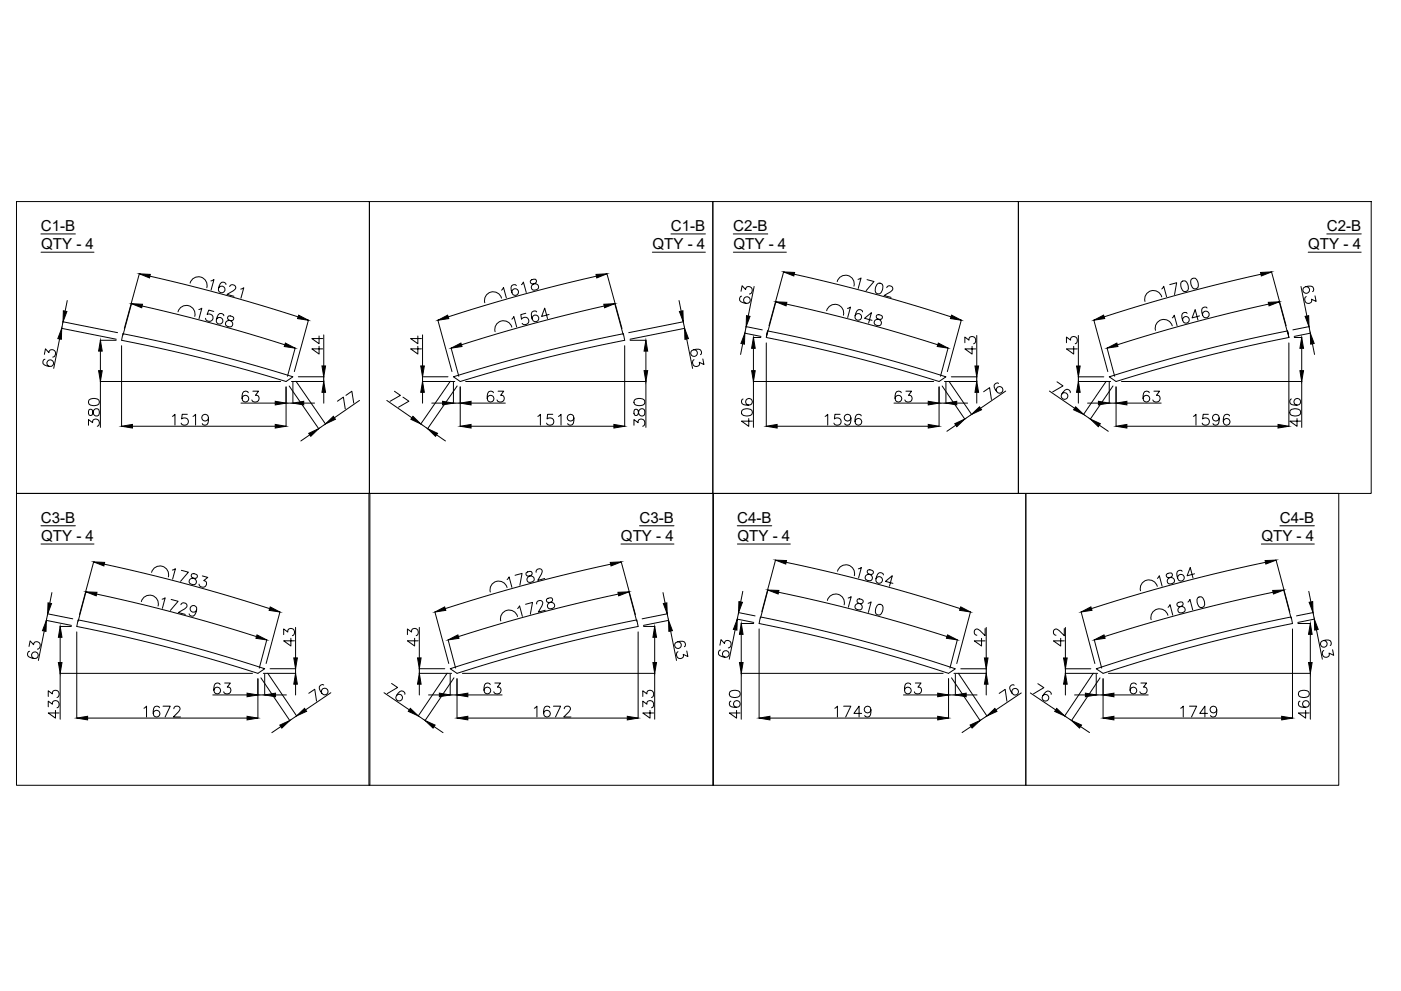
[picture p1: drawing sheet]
<svg xmlns="http://www.w3.org/2000/svg" width="594mm" height="420mm" viewBox="0 0 594 420" stroke-linecap="round" stroke-linejoin="round" font-family="sans-serif">
<defs><g id="words">
<g font-size="6.4">
<text x="17.4" y="97.8">C1-B</text>
<text x="284.5" y="97.8">C1-B</text>
<text x="310.9" y="97.8">C2-B</text>
<text x="562.6" y="97.8">C2-B</text>
<text x="17.4" y="105.6">QTY - 4</text>
<text x="276.6" y="105.6">QTY - 4</text>
<text x="311" y="105.6">QTY - 4</text>
<text x="554.7" y="105.6">QTY - 4</text>
<text x="17.4" y="221.6">C3-B</text>
<text x="271.2" y="221.6">C3-B</text>
<text x="312.6" y="221.6">C4-B</text>
<text x="542.7" y="221.6">C4-B</text>
<text x="17.4" y="229.3">QTY - 4</text>
<text x="263.3" y="229.3">QTY - 4</text>
<text x="312.7" y="229.3">QTY - 4</text>
<text x="534.9" y="229.3">QTY - 4</text>
</g>
</g></defs>
<!-- layer: 0 -->
<g fill="none" stroke="#000" stroke-width=".42">
<path d="M7 85.5h149.6v123.7h-149.6zM17.4 99.2h14.6M156.6 85.5h145.7v123.7h-145.7zM284.5 99.2h14.6M302.3 85.5h129.5v123.7h-129.5zM310.9 99.2h14.7M431.8 85.5h149.6v123.7h-149.6zM562.6 99.2h14.6M17.4 106.9h22.5M59.1 116l-6.4 23.3M63.6 117.1a713.5 713.5 0 0 1 62.8 17.2M89.4 119.1l1.3-.6-1.2 4.5"/>
<path d="M224.9 119a.93 .93 0 0 0 .9 1.3 1.89 1.89 0 0 1 2.6 1.4 1.53 1.53 0 0 1-1.7 1.3 1.53 1.53 0 0 1-1.3-1.6l.3-.6a1.94 1.94 0 0 0 1.7-2 1.73 1.73 0 0 0-2.5 .2zM252.9 117.1a712.4 712.4 0 0 0-62.9 17.2M257.4 116l6.3 23.3M276.6 106.9h22.5M311 106.9h22.4M332.3 115.2l-6.2 22.9M336.8 116.3l5.1 1.1a708.9 708.9 0 0 1 61.4 16.9M355 119.4a3.7 3.7 0 0 1 4.5-2.6 3.7 3.7 0 0 1 2.6 4.5M363.8 118.4l1.3-.5-1.2 4.4M367.7 118.6l2.9 .8-3.3 3.8M500.9 119.6a1.49 1.49 0 0 1 2.3 0 3.8 3.8 0 0 1 .5 3.5 1.49 1.49 0 0 1-2.3 0 3.8 3.8 0 0 1-.5-3.5zM505.1 118.4a1.49 1.49 0 0 1 2.3 .1 3.8 3.8 0 0 1 .5 3.5 1.5 1.5 0 0 1-2.3-.1 3.8 3.8 0 0 1-.5-3.5z"/>
<path d="M534.7 116.3l-15.5 3.6a701.4 701.4 0 0 0-51 14.4M539.2 115.2l6.2 22.9M554.7 106.9h22.5M26.1 139.2l23.2 4.6M26.2 139.2l.5-2.8 23.2 4.6M28.5 127.4l-.9 4.5M55.8 128.7l-3.6 13.4M60.3 129.7l10.1 2.4a703.5 703.5 0 0 1 50.4 14.1M75.5 132.2a3.7 3.7 0 0 1 4.5-2.6 3.7 3.7 0 0 1 2.6 4.5M80.6 120a3.7 3.7 0 0 1 4.5-2.5 3.7 3.7 0 0 1 2.6 4.5M84.3 131.2l1.3-.5-1.2 4.4M90.7 132l-2.2-.5-.7 1.8a1.63 1.63 0 0 1 2.4 .6 1.63 1.63 0 0 1-.9 2.3 1.63 1.63 0 0 1-2.1-1.3"/>
<path d="M94.9 133.9a1.32 1.32 0 0 0-1-1 1.32 1.32 0 0 0-1.4 .6 3.3 3.3 0 0 0-.5 3.4 1.43 1.43 0 0 0 2.2 0 1.43 1.43 0 0 0-.4-2.2 1.43 1.43 0 0 0-2 .8M95.8 120.6a1.34 1.34 0 0 0-1.8-.9 3.6 3.6 0 0 0-1.1 4 1.43 1.43 0 0 0 2.2-.1 1.43 1.43 0 0 0-.4-2.1 1.43 1.43 0 0 0-2 .7M96.9 134a.92 .92 0 0 0 .1 1.6 1.89 1.89 0 0 1 1.5 2.4 1.52 1.52 0 0 1-2.1 .4 1.52 1.52 0 0 1-.3-2.2l.5-.3h1.6a.93 .93 0 0 0 .8-1.4l-1.4-.6zM97.4 121.5l.4-.6 .7-.2 1.2 .5a1.04 1.04 0 0 1-.2 1.6l-3.2 2 2.9 .8M102.1 122.6l1.3-.6-1.2 4.4M130.8 135.7l-6 21.8M185.7 135.7l6 21.8M212.7 126.4a3.7 3.7 0 0 0-4.6-2.6 3.7 3.7 0 0 0-2.5 4.6M212.7 123l.8-1.1 1.2 4.4M217 138.7a3.7 3.7 0 0 0-4.5-2.6 3.7 3.7 0 0 0-2.6 4.5M217.1 135.3l.8-1.1 1.2 4.4M218.9 121.1a1.35 1.35 0 0 0-2 .1 3.6 3.6 0 0 0 1.1 4 1.43 1.43 0 0 0 1.9-1.2 1.43 1.43 0 0 0-1.5-1.6 1.43 1.43 0 0 0-1.3 1.7"/>
<path d="M221.1 120.7l.8-1.1 1.3 4.4M223 132.8l-2.2 .6 .3 2a1.62 1.62 0 0 1 2.4-.7 1.62 1.62 0 0 1 .4 2.4 1.62 1.62 0 0 1-2.5 0M227.6 132.2a1.32 1.32 0 0 0-1.4-.3 1.32 1.32 0 0 0-.9 1.2 2.67 2.67 0 0 0 2 3.3 1.43 1.43 0 0 0 1.2-1.7 1.43 1.43 0 0 0-1.7-1.1 1.43 1.43 0 0 0-1.1 1.7M232.8 133.3l-3.1 .9 1.3-3.6 1.2 4.5M256.2 129.7l-30.4 7.6-30.1 8.9M260.7 128.7l3.6 13.4M287.9 127.4l.9 4.5M289.7 136.4l.6 2.8M289.8 136.4l-23.2 4.6M290.4 139.2l-23.2 4.6M314.2 123.5l.5-2.4 1.5 1.7a1.47 1.47 0 0 1 1.9-1.2 1.47 1.47 0 0 1 .8 2.2l-.4 .6-.7 .3M314.5 125.6a1.32 1.32 0 0 0-.9 1.1 1.32 1.32 0 0 0 .6 1.3 3.3 3.3 0 0 0 3.6 .2 1.43 1.43 0 0 0-.3-2.1 1.43 1.43 0 0 0-2.1 .5 1.43 1.43 0 0 0 .9 2"/>
<path d="M316.3 138.5l6.9 1.4M316.4 138.5l-.6 2.8M319.8 121.5l-2.5 12.5M329 127.9l-3.5 13M333.5 128.9a709.6 709.6 0 0 1 64.1 17.3M350.5 131.7a3.7 3.7 0 0 1 4.5-2.6 3.7 3.7 0 0 1 2.6 4.6M359.4 130.7l1.2-.5-1.2 4.4M365.7 132.2a1.34 1.34 0 0 0-1.7-.9 3.5 3.5 0 0 0-1.1 4 1.42 1.42 0 0 0 2.2-.1 1.42 1.42 0 0 0-.5-2.1 1.42 1.42 0 0 0-2 .8M369.8 135.8l-3.2-.8 2.9-2.4-1.2 4.4M371.9 120.6a1.41 1.41 0 0 1 1.5-.5 1.41 1.41 0 0 1 1 1.2 3.8 3.8 0 0 1-1.4 3.3 1.49 1.49 0 0 1-1.9-1.3l.3-1.7zM372 133.5a.92 .92 0 0 0 0 1.6 1.71 1.71 0 0 1 1.6 1 1.71 1.71 0 0 1-.3 1.8 1.64 1.64 0 0 1-1.9-.1 1.64 1.64 0 0 1-.6-1.7 2.69 2.69 0 0 1 3-.8l.4-.8a1.72 1.72 0 0 0-2.2-1zM376 122l.4-.6 .8-.3 1.2 .6a1.06 1.06 0 0 1-.2 1.5l-3.3 2.1 2.9 .8"/>
<path d="M407.6 135.7l-5.9 21.9M463.8 135.7l6 21.9M492.6 125.9a3.7 3.7 0 0 0-4.5-2.6 3.7 3.7 0 0 0-2.6 4.5M492.6 122.5l.9-1.1 1.2 4.4M496 120.7l2.9-.8-.9 5M497.1 138.2a3.7 3.7 0 0 0-4.5-2.6 3.7 3.7 0 0 0-2.6 4.5M497.1 134.8l.8-1.2 1.2 4.5M503.4 132.9a1.36 1.36 0 0 0-2 0 3.5 3.5 0 0 0 1.1 4.1 1.42 1.42 0 0 0 1.8-1.2 1.42 1.42 0 0 0-1.5-1.6 1.42 1.42 0 0 0-1.3 1.7M508.7 133.9l-3.2 .9 1.3-3.5 1.2 4.4M511.8 130.6a1.33 1.33 0 0 0-1.4-.3 1.33 1.33 0 0 0-.8 1.1 3.3 3.3 0 0 0 1.3 3.3 1.43 1.43 0 0 0 1.8-1.2 1.43 1.43 0 0 0-1.4-1.6 1.43 1.43 0 0 0-1.4 1.7M538 128.9a709.6 709.6 0 0 0-64.2 17.3M542.4 127.9l3.5 13"/>
<path d="M551.7 121.5l2.5 12.5M553.7 121.5a1.43 1.43 0 0 1 1.6 1.7 1.43 1.43 0 0 1-2.1 1 1.43 1.43 0 0 1-.3-2.3 4.1 4.1 0 0 1 3.7-.3 1.35 1.35 0 0 1 0 2M555.1 138.5l.5 2.8M555.1 138.5l-6.9 1.4M557.6 125.4l.5 2.4-2-.9a1.47 1.47 0 0 1-1.3 1.8 1.47 1.47 0 0 1-1.6-1.7l.1-.7 .6-.6M18.8 150.3l.5-2.4 1.4 1.6a1.54 1.54 0 0 1 2.4-.9 1.54 1.54 0 0 1 0 2.5l-.7 .3M19.1 152.3a1.35 1.35 0 0 0-.8 1.9 3.6 3.6 0 0 0 4 .8 1.42 1.42 0 0 0-.2-2.2 1.42 1.42 0 0 0-2.1 .6 1.42 1.42 0 0 0 .9 2M25.3 143.7l-2.5 12.5M42.5 144.3h6.8M42.6 148.9v8.3M51.6 146.6v34.2M52.1 141.5a692.9 692.9 0 0 1 72.1 18.2l-2.9 2a692.7 692.7 0 0 0-69.7-17.4z"/>
<path d="M125.2 147.6l-3.3 11.9M126.5 159.7h10.8M135.3 146.8v3.3l-3.1-2.2h4.6M135.3 142.5v3.2l-3.1-2.2h4.6M137.3 142v13.2M137.3 159.7v2M177.2 146.8v3.3l-3.1-2.2h4.6M177.2 142.5v3.2l-3.1-2.2h4.6M179.2 142v13.2M190 159.7h-10.9l.1 2h13.7M191.3 147.6l3.2 11.9M192.3 159.7a691.8 691.8 0 0 1 72-18.2l.6 2.8a692.8 692.8 0 0 0-69.7 17.4z"/>
<path d="M264.9 146.6v34.2M267.2 144.3h6.7M273.9 148.9v8.3M291.2 143.7l2.5 12.5M294.1 148.3a1.42 1.42 0 0 1 1.6 1.7 1.42 1.42 0 0 1-2.1 .9 1.42 1.42 0 0 1-.3-2.2 4.1 4.1 0 0 1 3.7-.3 1.36 1.36 0 0 1 0 2M298 152.2l.5 2.3-2-.9a1.54 1.54 0 0 1-1.8 1.8 1.54 1.54 0 0 1-1-2.4l.6-.5M314.9 145.8l-.9 4.5M315.8 141.3l6.9 1.3M319.4 143.1h3.2M319.5 147.7v9.5M324.9 145.4v35.4M325.5 140.3l-.6 2.8 .6-2.8 15.3 3.2a686.6 686.6 0 0 1 60.3 16.3l-2.9 1.9a685.3 685.3 0 0 0-73.3-18.6"/>
<path d="M402 147.5l-3.2 12M403.4 159.8h10.8M409.1 145.3v-2.4l1.8 1.3a1.54 1.54 0 0 1 2.1-1.4 1.54 1.54 0 0 1 .5 2.5l-.6 .5M412.2 146.8v3.3l-3.1-2.2h4.6M414.2 142.2v13M414.2 159.8v1.9M452.2 145.3v-2.4l1.8 1.3a1.54 1.54 0 0 1 2.1-1.4 1.54 1.54 0 0 1 .5 2.5l-.7 .5M455.3 146.8v3.3l-3.1-2.2h4.6M457.3 142.2v13M468.1 159.8h-10.9l.1 1.9h13.7M469.4 147.5l3.3 12M546 140.3l.5 2.8-.5-2.8-15.3 3.2a685 685 0 0 0-60.3 16.3l2.9 1.9a686.4 686.4 0 0 1 73.2-18.6"/>
<path d="M546.5 145.4v35.4M548.8 143.1h3.2M552 147.7v9.5M555.7 141.3l-6.9 1.3M556.5 145.8l.9 4.5M37.7 173.7a1.73 1.73 0 0 0 .5 2.4l.9-.2 .2-.4a1.91 1.91 0 0 1 1.9-2.2 1.52 1.52 0 0 1 .9 2 1.52 1.52 0 0 1-2 .8l-.4-.4-.4-1.5a.93 .93 0 0 0-1.6-.5zM37.7 169.6a3.5 3.5 0 0 1 4.2 0 1.48 1.48 0 0 1-.7 2.2 3.8 3.8 0 0 1-3.5-.5l-.2-.6zM42.5 161.7h76.5M42.6 161.7v19.5M73.1 176.5l1.1-.8v4.6M79.4 175.7h-2.1l-.3 1.9a1.63 1.63 0 0 1 2.5 0 1.63 1.63 0 0 1-.3 2.4 1.63 1.63 0 0 1-2.4-.6M81.8 176.5l1.1-.8v4.6"/>
<path d="M88.4 177.2a1.42 1.42 0 0 1-2 1.2 1.42 1.42 0 0 1-.5-2.2 1.42 1.42 0 0 1 2.3 .1 4.2 4.2 0 0 1-.5 3.7 1.36 1.36 0 0 1-1.9-.4M102.2 170.9h14.5M105.3 166.5a1.35 1.35 0 0 0-2-.4 3.5 3.5 0 0 0 0 4.1 1.42 1.42 0 0 0 2.1-.6 1.42 1.42 0 0 0-1-2 1.42 1.42 0 0 0-1.8 1.3M107.2 165.9h2.4l-1.3 1.7a1.47 1.47 0 0 1 1.6 1.7 1.47 1.47 0 0 1-2 1.1l-.7-.2-.4-.6M121.3 164v16.8M121.3 170.9h2.9M122.6 163.6l12.6 18.2M123.6 161.7h13.7M124.2 162v9M125.5 161.6l12.5 18.2-2.9 1.9M128.8 170.9h4.6M137.3 166.3v4.6"/>
<path d="M143.1 170.1l2.5-1.7 .8 5M146.7 167.6l2.5-1.7 .8 5M152.4 169.8l-10.6 7.3M164 169.8l10.7 7.3M167.3 165.9l2.5 1.7-4.4 2.6M170.9 168.4l2.5 1.7-4.4 2.5M179.2 166.3v4.6M183.1 170.9h4.6M191 161.6l-12.6 18.2 2.9 1.9M192.3 170.9h2.9M192.3 162v9M193.9 163.6l-12.6 18.2"/>
<path d="M195.2 164v16.8M197.4 161.7h76.5v19.5M199.7 170.9h14.6M209.2 166.5a1.35 1.35 0 0 0-1.9-.4 3.5 3.5 0 0 0 0 4.1 1.42 1.42 0 0 0 2-.6 1.42 1.42 0 0 0-.9-2 1.42 1.42 0 0 0-1.8 1.3M211.2 165.9h2.4l-1.3 1.7a1.47 1.47 0 0 1 1.6 1.7 1.47 1.47 0 0 1-2 1.1l-.7-.2-.4-.6M228.1 176.5l1-.8v4.6M234.4 175.7h-2.2l-.2 1.9a1.62 1.62 0 0 1 2.4 0 1.62 1.62 0 0 1-.3 2.4 1.62 1.62 0 0 1-2.3-.6M236.8 176.5l1.1-.8v4.6M243.4 177.2a1.42 1.42 0 0 1-2 1.2 1.42 1.42 0 0 1-.5-2.2 1.42 1.42 0 0 1 2.2 .1 4.2 4.2 0 0 1-.4 3.7 1.36 1.36 0 0 1-2-.4M269 173.7a1.73 1.73 0 0 0 .5 2.4h.4a2.51 2.51 0 0 0 1.1-2.1 1.27 1.27 0 0 1 1.4-.7 1.27 1.27 0 0 1 1 1.1v.9a1.32 1.32 0 0 1-1.4 1.1 1.32 1.32 0 0 1-1.2-1.4l-.2-.8a.94 .94 0 0 0-1.6-.5zM269 169.6a3.6 3.6 0 0 1 4.2 0 1.5 1.5 0 0 1-.7 2.2 3.8 3.8 0 0 1-3.5-.5l-.2-.6zM314.6 174a3.6 3.6 0 0 1 4.2 0 1.51 1.51 0 0 1-.6 2.1 3.8 3.8 0 0 1-3.6-.4l-.2-.7z"/>
<path d="M315.1 169.2a1.35 1.35 0 0 0-.5 1.9 3.6 3.6 0 0 0 4.2 0 1.42 1.42 0 0 0-.6-2.1 1.42 1.42 0 0 0-2 1 1.42 1.42 0 0 0 1.3 1.8M317.5 177.5v3.2l-3.1-2.1h4.6M319.4 161.7h76.5M319.5 161.7v19.5M349.9 176.5l1.1-.8v4.6M356.2 175.7h-2.2l-.2 1.9a1.62 1.62 0 0 1 2.5 0 1.62 1.62 0 0 1-.3 2.4 1.62 1.62 0 0 1-2.4-.6M360.8 177.2a1.43 1.43 0 0 1-1.9 1.2 1.43 1.43 0 0 1-.6-2.2 1.43 1.43 0 0 1 2.3 .1 4.1 4.1 0 0 1-.4 3.7 1.36 1.36 0 0 1-2-.4M365.2 176.3a1.35 1.35 0 0 0-2-.4 3.6 3.6 0 0 0 0 4.1 1.43 1.43 0 0 0 2.1-.6 1.43 1.43 0 0 0-1-1.9 1.43 1.43 0 0 0-1.7 1.2M379.1 170.9h14.5M382.2 166.5a1.35 1.35 0 0 0-2-.4 3.5 3.5 0 0 0 0 4.1 1.42 1.42 0 0 0 2.1-.6 1.42 1.42 0 0 0-1-2 1.42 1.42 0 0 0-1.8 1.3M384.1 165.9h2.4l-1.3 1.7a1.47 1.47 0 0 1 1.6 1.7 1.47 1.47 0 0 1-2 1.1l-.7-.2-.4-.6M398.2 170.9h2.9"/>
<path d="M398.2 164v16.8M399.5 163.6l9.6 14.1 2.9-2M400.5 161.7h13.7M401.1 162.1v8.9M402.4 161.7l9.6 14M405.7 170.9h4.6M414.2 166.3v4.6M417.1 166.1l2.5-1.7 .8 5M423.4 162.5a1.32 1.32 0 0 0-1.4 .2 1.32 1.32 0 0 0-.4 1.4 3.3 3.3 0 0 0 2.3 2.6 1.43 1.43 0 0 0 1.4-1.7 1.43 1.43 0 0 0-2-1 1.43 1.43 0 0 0-.7 2M426.5 165.8l-10.7 7.3M445 165.8l10.7 7.3M448.2 161.9l2.6 1.7-4.5 2.6"/>
<path d="M453.8 166.5a1.35 1.35 0 0 0-1.4-1.5 3.6 3.6 0 0 0-2.3 3.5 1.43 1.43 0 0 0 2.1 .6 1.43 1.43 0 0 0 .3-2.2 1.43 1.43 0 0 0-2.2 .1M457.3 166.3v4.6M459.5 175.7l2.9 2M461.2 170.9h4.6M469.1 161.7l-9.7 14M470.4 170.9h2.9M470.4 162.1v8.9M471.9 163.6l-9.6 14.1M473.3 164v16.8M475.5 161.7h76.5v19.5M477.8 170.9h14.6M487.3 166.5a1.35 1.35 0 0 0-1.9-.4 3.5 3.5 0 0 0 0 4.1 1.42 1.42 0 0 0 2-.6 1.42 1.42 0 0 0-.9-2 1.42 1.42 0 0 0-1.8 1.3"/>
<path d="M489.3 165.9h2.4l-1.3 1.7a1.47 1.47 0 0 1 1.6 1.7 1.47 1.47 0 0 1-2 1.1l-.7-.2-.4-.6M506 176.5l1.1-.8v4.6M512.4 175.7h-2.2l-.2 1.9a1.62 1.62 0 0 1 2.4 0 1.62 1.62 0 0 1-.3 2.4 1.62 1.62 0 0 1-2.3-.6M517 177.2a1.43 1.43 0 0 1-2 1.2 1.43 1.43 0 0 1-.5-2.2 1.43 1.43 0 0 1 2.3 .1 4.1 4.1 0 0 1-.5 3.7 1.36 1.36 0 0 1-1.9-.4M521.4 176.3a1.35 1.35 0 0 0-2-.4 3.6 3.6 0 0 0 0 4.1 1.42 1.42 0 0 0 2.1-.6 1.42 1.42 0 0 0-1-1.9 1.42 1.42 0 0 0-1.8 1.2M547.1 174a3.6 3.6 0 0 1 4.2 0 1.51 1.51 0 0 1-.7 2.1 3.8 3.8 0 0 1-3.5-.4l-.2-.7zM547.6 169.2a1.35 1.35 0 0 0-.5 1.9 3.6 3.6 0 0 0 4.2 0 1.42 1.42 0 0 0-.6-2.1 1.42 1.42 0 0 0-2 1 1.42 1.42 0 0 0 1.3 1.8M550 177.5v3.2l-3.1-2.1h4.6M37.5 180.3v-2.4l1.8 1.3a1.54 1.54 0 0 1 2.1-1.4 1.54 1.54 0 0 1 .5 2.5l-.7 .4M56.2 180.7h60.5M131.3 184.4l-3.7 2.6M185.1 184.4l3.8 2.6"/>
<path d="M199.7 180.7h60.6M268.8 180.3v-2.4l1.8 1.3a1.47 1.47 0 0 1 1.7-1.6 1.47 1.47 0 0 1 1.1 2l-.2 .7-.7 .4M329.5 180.7h64.1M405.3 180.3l-3.8 2.6M466.1 180.3l3.8 2.6M477.8 180.7h64.1M7 209.2h149.8v123.7h-149.8zM156.4 209.2h146.1v123.7h-146.1zM302.3 209.2h132.7v123.7h-132.7zM435 209.2h132.7v123.7h-132.7zM17.4 222.9h14.6M17.4 230.7h22.5"/>
<path d="M39.7 238.2l-6 22.4M44.2 239.2a714 714 0 0 1 70.1 18.8M258.9 239.2a711.9 711.9 0 0 0-70.1 18.8M263.3 230.7h22.5M263.4 238.2l6 22.4M271.2 222.9h14.6M312.6 222.9h14.7M312.7 230.7h22.4M328.9 237.4l-5.9 22M333.3 238.4a708.8 708.8 0 0 1 73.8 19.6M534.9 230.7h22.4M536.6 238.4a708.8 708.8 0 0 0-73.8 19.6"/>
<path d="M541.1 237.4l5.8 22M542.7 222.9h14.6M22 251.2l-.9 4.5M36.5 250.9l-3.4 12.5M41 251.9a704.8 704.8 0 0 1 67.8 18M59.9 255.1a3.7 3.7 0 0 1 4.5-2.6 3.7 3.7 0 0 1 2.6 4.5M64.3 242.7a3.7 3.7 0 0 1 4.5-2.6 3.7 3.7 0 0 1 2.6 4.5M68.8 254l1.2-.5-1.1 4.4M72.6 254.1l2.9 .8-3.3 3.9M73.1 241.7l1.3-.6-1.2 4.5M76.7 256.4l.4-.6 .8-.2 1.2 .5a1.06 1.06 0 0 1-.2 1.5l-3.3 2.1 3 .8M76.9 241.8l3 .8-3.3 3.9"/>
<path d="M81.5 243.3a.94 .94 0 0 0 0 1.6 1.7 1.7 0 0 1 1.6 1 1.7 1.7 0 0 1-.3 1.8 1.64 1.64 0 0 1-1.8-.1 1.64 1.64 0 0 1-.7-1.7 2.11 2.11 0 0 1 2.5-.7 .93 .93 0 0 0 .8-1.4l-1.4-.6zM83.4 258.6a1.43 1.43 0 0 1-2.2 .7 1.43 1.43 0 0 1 0-2.3 1.43 1.43 0 0 1 2.2 .7 4.2 4.2 0 0 1-1.4 3.5 1.37 1.37 0 0 1-1.8-.9M85.8 244.2l2.3 .6-1.7 1.4a1.54 1.54 0 0 1 .8 2.4 1.54 1.54 0 0 1-2.5-.2l-.3-.7M118.7 259.4l-5.9 21.9M184.4 259.4l5.9 21.9M215 249.1a3.7 3.7 0 0 0-4.5-2.6 3.7 3.7 0 0 0-2.6 4.5M215 245.7l.9-1.1 1.2 4.4M218.4 243.9l3-.8-1 5M219.5 258l.8-1.1 1.2 4.4M222.9 256.2l2.9-.8-.9 5M223.1 242.9a.92 .92 0 0 0 .8 1.3 1.9 1.9 0 0 1 2.7 1.4 1.6 1.6 0 0 1-1.5 1.3 1.6 1.6 0 0 1-1.7-1.2 2.69 2.69 0 0 1 2.2-2.1l-.1-.9a1.71 1.71 0 0 0-2.4 .2zM227.3 242.6l.1-.7 .5-.6 1.3-.1a1.05 1.05 0 0 1 .6 1.4l-1.8 3.5 3-.8"/>
<path d="M227.6 256.1v-.7l.5-.6 1.4-.1a1.04 1.04 0 0 1 .6 1.4l-1.8 3.4 2.9-.8M231.8 254.1a.92 .92 0 0 0 .8 1.3 1.9 1.9 0 0 1 2.6 1.4 1.52 1.52 0 0 1-1.7 1.3 1.52 1.52 0 0 1-1.3-1.7l.3-.5a1.94 1.94 0 0 0 1.7-2 1.74 1.74 0 0 0-2.4 .2zM262.2 251.9a702.7 702.7 0 0 0-67.8 18M266.7 250.9l3.3 12.5M281.1 251.2l.9 4.5M315 250.7l-.9 4.5M325.6 250.1l-3.1 12M330.1 251.1l5.2 1.1a704.4 704.4 0 0 1 66.3 17.7M350.8 254.6a3.7 3.7 0 0 1 4.5-2.6 3.7 3.7 0 0 1 2.6 4.5M355.1 242.2a3.7 3.7 0 0 1 4.5-2.6 3.7 3.7 0 0 1 2.7 4.5M359.6 253.5l1.3-.5-1.1 4.4M363.8 254a.94 .94 0 0 0 .1 1.6 1.88 1.88 0 0 1 1.6 2.4 1.52 1.52 0 0 1-2.1 .4 1.52 1.52 0 0 1-.4-2.2l.5-.3h1.6a.92 .92 0 0 0 .8-1.4l-.5-.4z"/>
<path d="M364 241.2l1.3-.6-1.2 4.4M368.1 255.8l1.3-.6-1.2 4.4M368.2 241.6a.93 .93 0 0 0 0 1.6 1.89 1.89 0 0 1 1.6 2.5 1.52 1.52 0 0 1-2.1 .3 1.52 1.52 0 0 1-.4-2.1l.6-.3 1.6-.1a.92 .92 0 0 0 .8-1.3l-.6-.4zM371.9 256.8a1.41 1.41 0 0 1 1.5-.6 1.41 1.41 0 0 1 1 1.2 3.8 3.8 0 0 1-1.3 3.3 1.5 1.5 0 0 1-1.9-1.2l.2-1.7zM374.6 243.8a1.36 1.36 0 0 0-1.8-1 3.6 3.6 0 0 0-1.1 4.1 1.43 1.43 0 0 0 2.2-.1 1.43 1.43 0 0 0-.4-2.2 1.43 1.43 0 0 0-2.1 .8M378.6 247.3l-3.1-.8 2.9-2.4-1.2 4.4M411.5 259.4l-5.8 21.9M458.4 259.4l5.9 21.9M490.7 248.6a3.7 3.7 0 0 0-4.5-2.6 3.7 3.7 0 0 0-2.6 4.5M490.8 245.2l.8-1.1 1.2 4.4M494.6 243.5a.93 .93 0 0 0 .8 1.4 1.9 1.9 0 0 1 2.6 1.3 1.52 1.52 0 0 1-1.6 1.4 1.52 1.52 0 0 1-1.4-1.7l.3-.5 1.4-.9a.94 .94 0 0 0 0-1.5l-1.5 .1zM495.3 257.5l.8-1.1 1.2 4.4"/>
<path d="M499.1 255.8a.93 .93 0 0 0 .9 1.4 1.9 1.9 0 0 1 2.6 1.3 1.52 1.52 0 0 1-1.7 1.4 1.52 1.52 0 0 1-1.3-1.7l.3-.6 1.3-.8a.93 .93 0 0 0 .1-1.6l-1.6 .2zM501.3 242.2a1.35 1.35 0 0 0-2 .1 3.5 3.5 0 0 0 1 4 1.43 1.43 0 0 0 1.9-1.2 1.43 1.43 0 0 0-1.5-1.6 1.43 1.43 0 0 0-1.3 1.7M503.8 255.3l.8-1.2 1.2 4.5M506.5 243.3l-3.1 .8 1.3-3.5 1.2 4.4M507.8 253.5a1.5 1.5 0 0 1 2.3 .1 3.8 3.8 0 0 1 .5 3.5 1.5 1.5 0 0 1-2.3-.1 3.8 3.8 0 0 1-.5-3.5zM539.8 251.1l-5.1 1.1a706.7 706.7 0 0 0-66.3 17.7M544.3 250.1l3.2 12M555 250.7l.9 4.5M556.8 259.7l.5 2.8M556.8 259.7l-7 1.4M12.3 274.1l.5-2.4 1.4 1.6a1.48 1.48 0 0 1 2-1.2 1.48 1.48 0 0 1 .7 2.2l-.3 .6-.7 .3M12.6 276.1a1.32 1.32 0 0 0-.9 1.1 1.32 1.32 0 0 0 .6 1.3 3.3 3.3 0 0 0 3.5 .3 1.43 1.43 0 0 0-.2-2.2 1.43 1.43 0 0 0-2.1 .6 1.43 1.43 0 0 0 .9 2"/>
<path d="M18.8 267.5l-2.5 12.5M20.2 260.2l10.7 2.2M20.2 260.2l-.6 2.8 10.7 2.2M25.5 265.6h4.8M25.5 270.2v10.7M32.6 267.9v36.6M33.1 262.8a691 691 0 0 1 79.1 20.7l-2.8 2a689.2 689.2 0 0 0-76.8-19.9zM113.1 271.3l-3.2 12M120.3 269.1v-2.4l1.7 1.3a1.47 1.47 0 0 1 1.7-1.6 1.47 1.47 0 0 1 1.2 2l-.2 .7-.7 .4M123.3 270.6v3.3l-3-2.2h4.6M125.3 266v12.9M172.8 269.1v-2.4l1.7 1.3a1.54 1.54 0 0 1 2.1-1.4 1.54 1.54 0 0 1 .5 2.5l-.6 .4"/>
<path d="M175.8 270.6v3.3l-3-2.2h4.6M177.8 266v12.9M190 271.3l3.2 12M219.4 261.4a3.7 3.7 0 0 0-4.5-2.6 3.7 3.7 0 0 0-2.6 4.5M270.6 267.9v36.6M272.3 262.4l10.7-2.2 .5 2.8M272.9 265.6h4.8M277.6 270.2v10.7M283.5 263l-10.7 2.2M284.4 267.5l2.5 12.5M287.3 272.1a1.43 1.43 0 0 1 1.6 1.7 1.43 1.43 0 0 1-2.1 1 1.43 1.43 0 0 1-.3-2.3 4.1 4.1 0 0 1 3.7-.3 1.35 1.35 0 0 1 0 2M291.2 276l.5 2.4-2-1a1.47 1.47 0 0 1-1.3 1.9 1.47 1.47 0 0 1-1.6-1.8l.1-.6 .6-.6"/>
<path d="M305.3 273.5l.4-2.3 1.5 1.6a1.54 1.54 0 0 1 2.4-1 1.54 1.54 0 0 1 0 2.6l-.8 .3M305.5 275.6a1.32 1.32 0 0 0-.9 1.1 1.32 1.32 0 0 0 .7 1.3 3.3 3.3 0 0 0 3.5 .3 1.42 1.42 0 0 0-.2-2.2 1.42 1.42 0 0 0-2.1 .6 1.42 1.42 0 0 0 .9 1.9M311.7 267l-2.5 12.5M312.6 262.5l7 1.4M314.3 264.4h5.3M314.3 268.9v12M320.2 261.1l-7.1-1.4-.5 2.8M321.9 266.6v37.9M322.4 261.6a687.8 687.8 0 0 1 82.7 21.9l-2.9 2a688.4 688.4 0 0 0-80.3-21.1zM406 271.3l-3.2 12M416.2 270.6v3.3l-3.1-2.2h4.6M417.7 266.5v3l-2.1-2.2a1.39 1.39 0 0 0-2.2-.2l-.3 1.3 .5 .7 .6 .2"/>
<path d="M418.2 266v13M449.8 270.6v3.3l-3.1-2.2h4.6M451.3 266.5v3l-2.2-2.2a1.39 1.39 0 0 0-2.2-.2l-.2 1.3 .5 .7 .6 .2M451.8 266v13M464 271.3l3.2 12M495.2 260.9a3.7 3.7 0 0 0-4.5-2.7 3.7 3.7 0 0 0-2.6 4.5M548.1 266.6v37.9M550.4 264.4h5.3M555.6 268.9v12M557.4 262.5l-7.1 1.4M558.2 267l2.5 12.5M561.2 271.6a1.43 1.43 0 0 1 1.6 1.6 1.43 1.43 0 0 1-2.1 1 1.43 1.43 0 0 1-.3-2.2 4.1 4.1 0 0 1 3.7-.3 1.36 1.36 0 0 1-.1 2"/>
<path d="M565.1 275.5l.4 2.3-1.9-.9a1.48 1.48 0 0 1-1.4 1.9 1.48 1.48 0 0 1-1.5-1.8l.1-.7 .5-.5M20.5 299.7v-2.4l1.7 1.3a1.54 1.54 0 0 1 2.1-1.4 1.54 1.54 0 0 1 .5 2.5l-.6 .4M20.5 295.3v-2.4l1.7 1.3a1.54 1.54 0 0 1 2.1-1.4 1.54 1.54 0 0 1 .5 2.5l-.6 .4M25.5 285.5h81.6M25.5 285.5v19.4M69.1 299.4h3.1l-2.2 4.6M90.2 294.6h14.6M93.3 290.2a1.35 1.35 0 0 0-2-.4 3.5 3.5 0 0 0 0 4.2 1.43 1.43 0 0 0 2.1-.7 1.43 1.43 0 0 0-1-1.9 1.43 1.43 0 0 0-1.7 1.3M95.3 289.6h2.4l-1.3 1.7a1.54 1.54 0 0 1 1.4 2.2 1.54 1.54 0 0 1-2.5 .5l-.5-.7M109.4 287.8v16.7M109.4 294.6h2.8M110.6 287.4l12.3 18.1 2.9-2"/>
<path d="M111.7 285.5h13.7M112.2 285.8v8.9M113.5 285.4l12.3 18.2M114.5 283.5h10.9M116.8 294.6h4.6M125.3 283.5v2M125.3 290.1v4.6M130.9 293.9l2.6-1.7 .7 5.1M137.3 290.4a1.35 1.35 0 0 0-1.9 .8 3.5 3.5 0 0 0 2.3 3.4 1.43 1.43 0 0 0 1.4-1.7 1.43 1.43 0 0 0-1.9-1 1.43 1.43 0 0 0-.8 2M140.3 293.7l-10.7 7.3M162.8 293.7l10.8 7.3M166 289.8l2.6 1.7-4.4 2.6"/>
<path d="M171.7 294.4a1.35 1.35 0 0 0-1.4-1.5 3.5 3.5 0 0 0-2.4 3.4 1.43 1.43 0 0 0 2.1 .7 1.43 1.43 0 0 0 .3-2.2 1.43 1.43 0 0 0-2.2 .1M177.8 290.1v4.6M181.7 294.6h4.6M188.6 283.5h-10.8v2h13.7M189.6 285.4l-12.3 18.2M190.9 283.5a687.5 687.5 0 0 1 79.1-20.7l.6 2.8a689.6 689.6 0 0 0-76.8 19.9zM190.9 294.6h2.9M190.9 285.8v8.9M192.5 287.4l-12.3 18.1-2.8-2M193.8 287.8v16.7M196.1 285.5h81.6l-.1 19.4M198.4 294.6h14.5"/>
<path d="M207.9 290.2a1.35 1.35 0 0 0-2-.4 3.5 3.5 0 0 0 0 4.2 1.42 1.42 0 0 0 2.1-.7 1.42 1.42 0 0 0-1-1.9 1.42 1.42 0 0 0-1.8 1.3M209.8 289.6h2.4l-1.3 1.7a1.54 1.54 0 0 1 1.4 2.2 1.54 1.54 0 0 1-2.5 .5l-.4-.7M234.7 299.4h3l-2.2 4.6M272.6 299.7v-2.4l1.7 1.3a1.54 1.54 0 0 1 2.1-1.4 1.54 1.54 0 0 1 .5 2.5l-.6 .4M272.6 295.3v-2.4l1.7 1.3a1.54 1.54 0 0 1 2.1-1.4 1.54 1.54 0 0 1 .5 2.5l-.6 .4M309.5 293.3a3.5 3.5 0 0 1 4.1 0 1.48 1.48 0 0 1-.6 2.2 3.8 3.8 0 0 1-3.5-.4l-.2-.7zM309.9 297.3a1.34 1.34 0 0 0-.4 1.9 3.5 3.5 0 0 0 4.1 0 1.42 1.42 0 0 0-.6-2 1.42 1.42 0 0 0-1.9 .9 1.42 1.42 0 0 0 1.2 1.8M357.7 299.4h3.1l-2.2 4.6M383.1 294.6h14.5M386.2 290.2a1.35 1.35 0 0 0-2-.4 3.5 3.5 0 0 0 0 4.2 1.43 1.43 0 0 0 2.1-.7 1.43 1.43 0 0 0-1-1.9 1.43 1.43 0 0 0-1.8 1.3M388.1 289.6h2.4l-1.3 1.7a1.54 1.54 0 0 1 1.4 2.2 1.54 1.54 0 0 1-2.5 .5l-.4-.7M399.9 285.5h-85.6v19.4"/>
<path d="M402.2 294.6h2.9M402.2 287.8v16.7M403.5 287.4l12.1 18.1M405.1 285.8v8.9M406.4 285.5l12.1 18.1M407.4 283.5h10.8v2h-13.7M409.7 294.6h4.6M418.2 290.1v4.6M423.7 294l2.5-1.7 .8 5M430.1 290.5a1.34 1.34 0 0 0-1.9 .8 3.5 3.5 0 0 0 2.3 3.4 1.43 1.43 0 0 0 1.4-1.7 1.43 1.43 0 0 0-1.9-1.1 1.43 1.43 0 0 0-.8 2.1M433.1 293.8l-10.8 7.2M436.9 293.8l10.8 7.2"/>
<path d="M440.1 289.9l2.5 1.6-4.3 2.7M445.7 294.4a1.32 1.32 0 0 0-.7-1.3 1.32 1.32 0 0 0-1.4 .2 3.3 3.3 0 0 0-1.6 3.1 1.43 1.43 0 0 0 2.1 .6 1.43 1.43 0 0 0 .3-2.1 1.43 1.43 0 0 0-2.2 0M451.7 283.5h10.9M451.7 285.5h13.8M451.8 283.5v2M451.8 290.1v4.6M455.7 294.6h4.6M463.6 285.5l-12.2 18.1M464.8 283.5a687.8 687.8 0 0 1 82.7-21.9l.6 2.8a689.8 689.8 0 0 0-80.4 21.1zM464.8 294.6h2.9M464.8 285.8v8.9M466.5 287.4l-12.2 18.1-2.8-1.9"/>
<path d="M467.7 287.8v16.7M470 285.5h85.7M472.3 294.6h14.6M481.8 290.2a1.35 1.35 0 0 0-2-.4 3.5 3.5 0 0 0 0 4.2 1.43 1.43 0 0 0 2.1-.7 1.43 1.43 0 0 0-.9-1.9 1.43 1.43 0 0 0-1.8 1.3M483.8 289.6h2.4l-1.3 1.7a1.54 1.54 0 0 1 1.4 2.2 1.54 1.54 0 0 1-2.5 .5l-.5-.7M504.4 299.4h3l-2.2 4.6M550.8 293.3a3.6 3.6 0 0 1 4.2 0 1.48 1.48 0 0 1-.7 2.2 3.8 3.8 0 0 1-3.5-.4zM551.2 297.3a1.35 1.35 0 0 0-.4 1.9 3.6 3.6 0 0 0 4.2 0 1.42 1.42 0 0 0-.7-2 1.42 1.42 0 0 0-1.9 .9 1.42 1.42 0 0 0 1.2 1.8M555.6 285.5v19.4M23.5 301.2v3.3l-3-2.2h4.6M37.1 304.5h67.7M61 300.3l1.1-.9v4.6"/>
<path d="M67.6 300.1a1.35 1.35 0 0 0-2-.5 3.5 3.5 0 0 0 0 4.2 1.43 1.43 0 0 0 2.1-.7 1.43 1.43 0 0 0-1-1.9 1.43 1.43 0 0 0-1.7 1.3M73.7 300.5l.2-.7 .7-.4 1.3 .2a1.03 1.03 0 0 1 .2 1.5l-2.6 2.9h3.1M119.1 308.1l-3.8 2.5M184.1 308.1l3.8 2.5M198.4 304.5h67.6M226.6 300.3l1.1-.9v4.6M233.1 300.1a1.35 1.35 0 0 0-1.9-.5 3.5 3.5 0 0 0 0 4.2 1.43 1.43 0 0 0 2-.7 1.43 1.43 0 0 0-.9-1.9 1.43 1.43 0 0 0-1.8 1.3M239.3 300.5l.2-.7 .6-.4 1.4 .2a1.04 1.04 0 0 1 .2 1.5l-2.7 2.9h3.1M275.6 301.2v3.3l-3-2.2h4.6M312.3 301.2v3.3l-3-2.2h4.6M326.5 304.5h71.1M354 300.3l1.1-.9v4.6"/>
<path d="M365.4 302.5h-3.3l2.2-3.1v4.6M369.3 300.9a1.43 1.43 0 0 1-1.9 1.3 1.43 1.43 0 0 1-.6-2.3 1.43 1.43 0 0 1 2.3 .2 4.1 4.1 0 0 1-.4 3.7 1.35 1.35 0 0 1-2-.5M411.8 308l-3.8 2.6M418.5 303.6l-2.9 1.9M458.2 308l3.8 2.6M472.3 304.5h71.2M500.6 300.3l1.1-.9v4.6M512 302.5h-3.3l2.2-3.1v4.6M516 300.9a1.43 1.43 0 0 1-2 1.3 1.43 1.43 0 0 1-.6-2.3 1.43 1.43 0 0 1 2.3 .2 4.1 4.1 0 0 1-.4 3.7 1.35 1.35 0 0 1-2-.5M553.6 301.2v3.3l-3-2.2h4.6"/>
</g>
<g fill="#000" stroke="#000" stroke-width=".42">
<path d="M59.1 116.1l4.6 .2-.3 1.5zM252.7 116.3l4.7-.2-4.3 1.7zM332.3 115.3l4.6 .2-.3 1.5zM534.5 115.5l4.7-.2-4.4 1.7zM26.9 131.8l1.5 .3-1.7 4.3zM55.8 128.7l4.6 .3-.3 1.5zM126.6 133.6l4.2 2.2-4.6-.7zM185.7 135.8l4.1-2.2 .5 1.5zM256 129l4.7-.3-4.3 1.8zM288.1 132.1l1.5-.3 .1 4.6zM316.5 133.8l1.5 .3-1.6 4.4zM329 128l4.6 .2-.3 1.5z"/>
<path d="M403.5 133.6l4.1 2.2-4.6-.7zM463.8 135.8l4.2-2.2 .4 1.5zM537.8 128.2l4.7-.2-4.4 1.7zM553.4 134.1l1.5-.3 .2 4.7zM26.2 139.2l-.2 4.7-1.5-.3zM42.6 144.3l.7 4.6h-1.5zM41.8 157.2h1.5l-.7 4.5zM121 145.5l4.1 2.1-4.6-.7zM136.5 155.2h1.5l-.7 4.5zM178.4 155.2h1.5l-.7 4.5zM191.3 147.6l4.1-2.1 .5 1.4zM273.9 144.3l.7 4.6h-1.5z"/>
<path d="M273.1 157.2h1.5l-.7 4.5zM290.3 139.2l1.6 4.4-1.5 .3zM315.8 141.3l-.1 4.6-1.5-.3zM319.5 143.1l.7 4.6h-1.5zM318.7 157.2h1.5l-.7 4.5zM397.9 145.4l4.1 2.2-4.6-.7zM413.4 155.2h1.6l-.8 4.6zM456.5 155.2h1.5l-.7 4.6zM469.4 147.6l4.2-2.2 .5 1.5zM552 143.1l.7 4.6h-1.5zM551.2 157.2h1.5l-.7 4.5zM555.6 141.3l1.7 4.3-1.5 .3z"/>
<path d="M51.6 180.7l4.6-.8v1.6zM116.7 179.9l4.6 .8-4.6 .8zM116.7 170.1l4.6 .8-4.6 .8zM124.2 170.9l4.6-.8v1.6zM137.3 161.7l.7 4.6h-1.5zM138 179.7l3.4-3.2 .8 1.3zM175.1 176.5l3.3 3.2-4.2-1.9zM179.2 161.7l.7 4.6h-1.5zM187.7 170.1l4.6 .8-4.6 .8zM195.2 180.7l4.5-.8v1.6zM195.2 170.9l4.5-.8v1.6zM260.3 179.9l4.6 .8-4.6 .8z"/>
<path d="M324.9 180.7l4.6-.8v1.6zM393.6 179.9l4.6 .8-4.6 .8zM393.6 170.1l4.6 .8-4.6 .8zM404.9 179.6l4.2-1.9-3.4 3.2zM401.1 170.9l4.6-.8v1.6zM414.2 161.7l.8 4.6h-1.6zM412 175.7l3.3-3.2 .9 1.2zM456.1 172.5l3.4 3.2-4.3-2zM457.3 161.7l.7 4.6h-1.5zM465.8 170.1l4.6 .8-4.6 .8zM462.4 177.7l4.2 1.9-.9 1.3zM473.3 180.7l4.5-.8v1.6z"/>
<path d="M473.3 170.9l4.5-.8v1.6zM541.9 179.9l4.6 .8-4.6 .8zM130.9 183.7l4.2-2-3.3 3.3zM181.3 181.7l4.2 2-.8 1.3zM39.7 238.2l4.7 .2-.4 1.5zM258.8 238.4l4.6-.2-4.3 1.7zM328.8 237.5l4.7 .2-.3 1.5zM536.5 237.7l4.6-.2-4.3 1.7zM20.4 255.6l1.5 .3-1.7 4.3zM36.5 250.9l4.6 .2-.3 1.5zM114.6 257.3l4.1 2.2-4.6-.7zM184.4 259.5l4.2-2.2 .4 1.5z"/>
<path d="M262 251.1l4.7-.2-4.4 1.7zM281.3 255.9l1.5-.3 .1 4.6zM313.3 255.1l1.5 .3-1.6 4.3zM325.6 250.2l4.7 .1-.3 1.5zM407.4 257.3l4.1 2.2-4.6-.7zM458.4 259.5l4.2-2.2 .4 1.5zM539.7 250.3l4.6-.1-4.3 1.6zM555.1 255.4l1.5-.3 .2 4.6zM19.7 263l-.2 4.7-1.5-.3zM25.5 265.6l.8 4.6h-1.5zM109 269.2l4.1 2.1-4.6-.7zM124.6 278.9h1.5l-.8 4.6z"/>
<path d="M177 278.9h1.6l-.8 4.6zM190 271.3l4.2-2.1 .4 1.4zM277.6 265.6l.8 4.6h-1.5zM283.5 263l1.6 4.4-1.5 .3zM312.6 262.5l-.1 4.7-1.5-.3zM314.3 264.4l.8 4.5h-1.5zM401.8 269.2l4.1 2.1-4.6-.7zM417.4 279h1.6l-.8 4.5zM451 279h1.5l-.7 4.5zM464 271.3l4.2-2.1 .4 1.4zM555.6 264.4l.8 4.5h-1.5zM557.3 262.5l1.7 4.4-1.5 .3z"/>
<path d="M24.8 280.9h1.5l-.8 4.6zM104.8 293.9l4.6 .7-4.6 .8zM112.2 294.6l4.6-.7v1.5zM125.3 285.5l.8 4.6h-1.5zM177.8 285.5l.8 4.6h-1.6zM186.3 293.9l4.6 .7-4.6 .8zM193.8 294.6l4.6-.7v1.5zM276.9 280.9h1.5l-.8 4.6zM313.6 280.9h1.5l-.8 4.6zM397.6 293.9l4.6 .7-4.6 .8zM405.1 294.6l4.6-.7v1.5zM418.2 285.5l.8 4.6h-1.6z"/>
<path d="M451.8 285.5l.7 4.6h-1.5zM460.3 293.9l4.5 .7-4.5 .8zM467.7 294.6l4.6-.7v1.5zM554.9 280.9h1.5l-.8 4.6zM32.6 304.5l4.5-.8v1.5zM104.8 303.7l4.6 .8-4.6 .7zM118.6 307.4l4.3-1.9-3.4 3.2zM125.8 303.5l3.3-3.2 .9 1.3zM174 300.3l3.4 3.2-4.3-1.9zM180.3 305.5l4.2 1.9-.9 1.3zM193.8 304.5l4.6-.8v1.5zM266 303.7l4.6 .8-4.6 .7z"/>
<path d="M321.9 304.5l4.6-.8v1.5zM397.6 303.7l4.6 .8-4.6 .7zM411.3 307.4l4.3-1.9-3.4 3.2zM418.5 303.6l3.4-3.2 .8 1.2zM448.1 300.4l3.4 3.2-4.3-2zM454.4 305.5l4.2 1.9-.8 1.3zM467.7 304.5l4.6-.8v1.5zM543.5 303.7l4.6 .8-4.6 .7z"/>
</g>
<use href="#words"/>
</svg>
